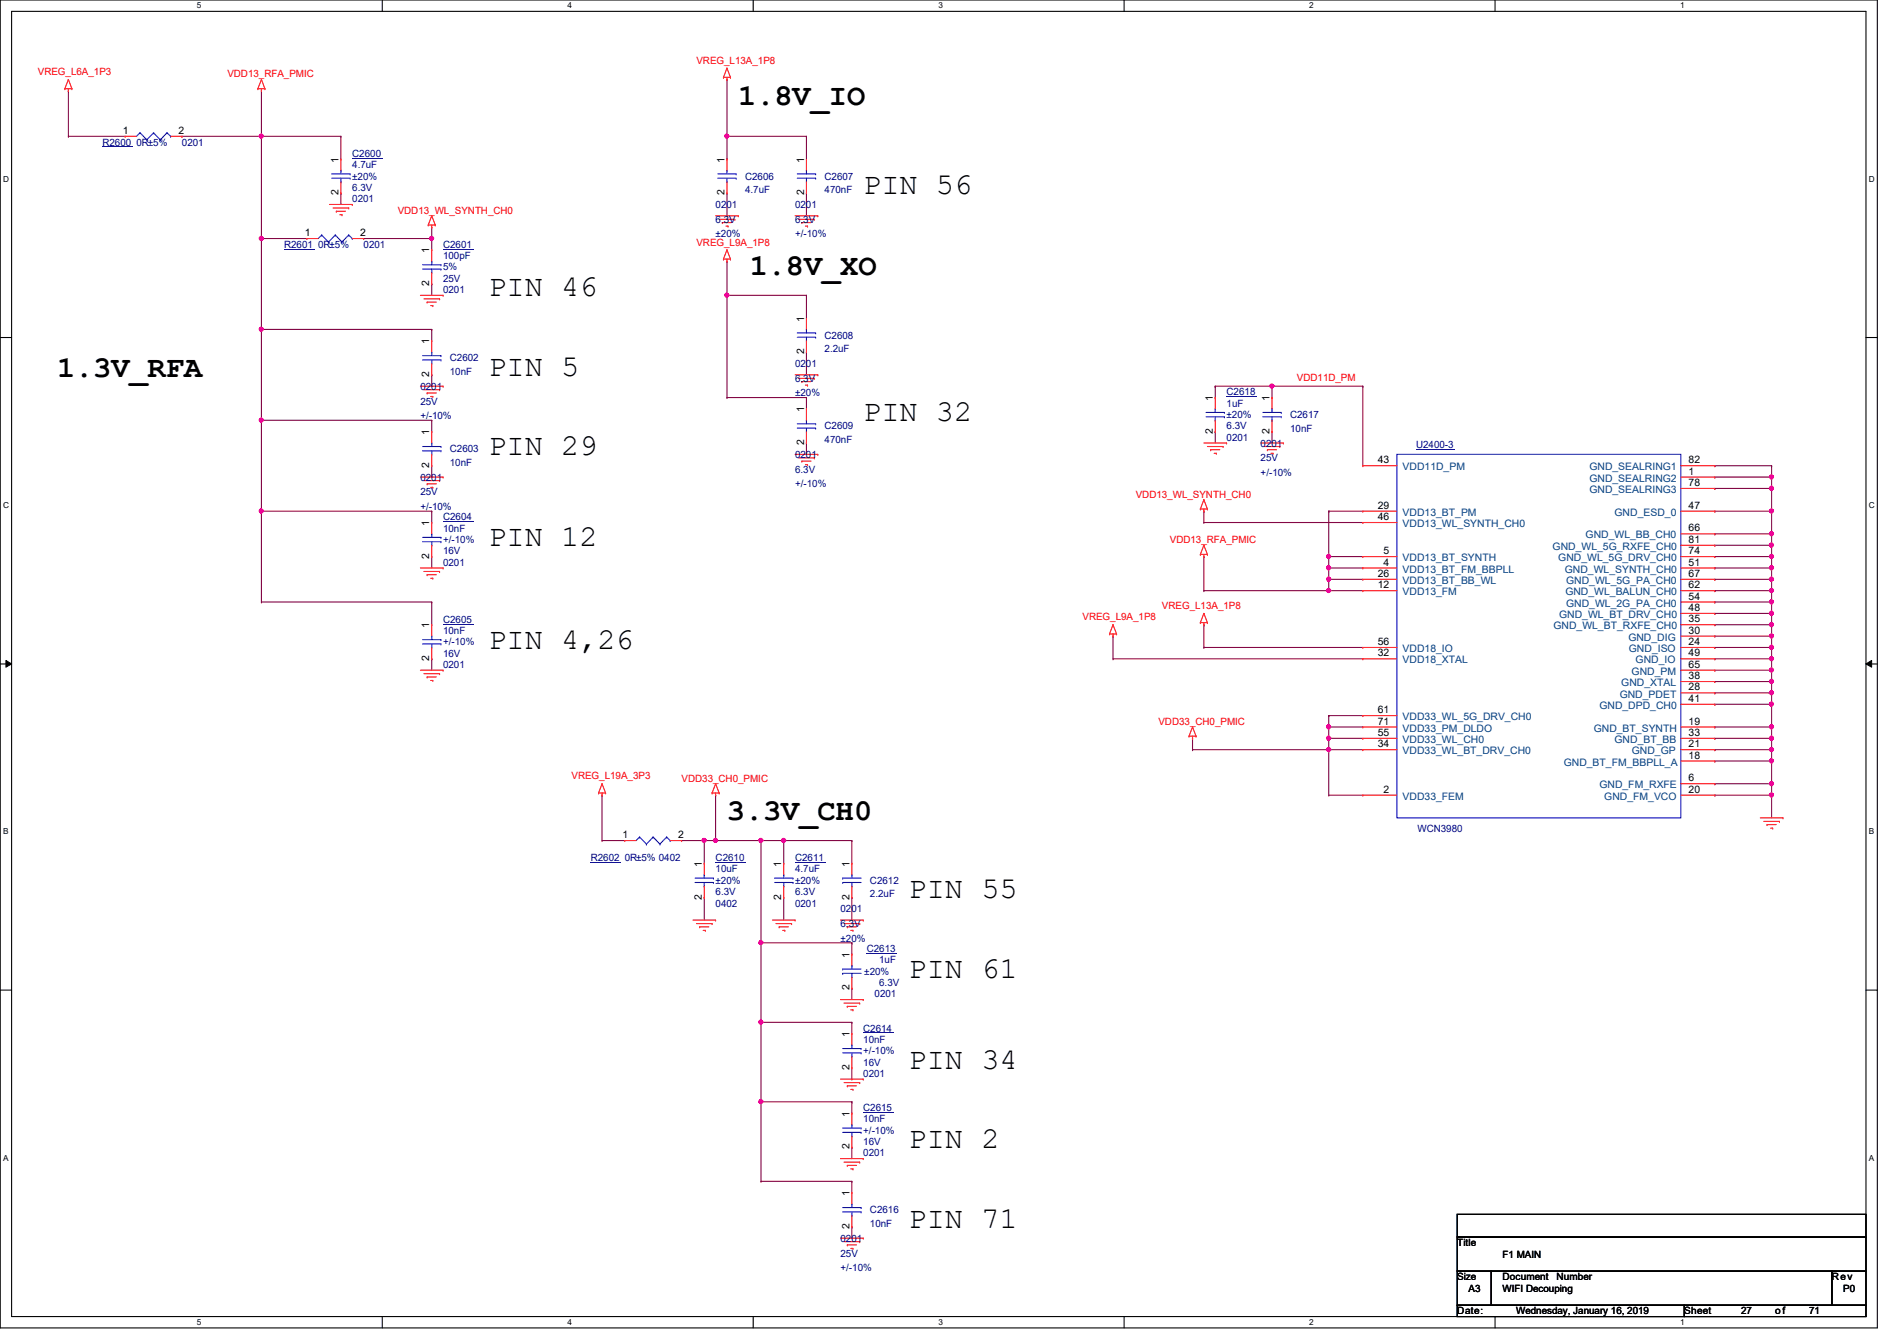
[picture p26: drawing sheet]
<svg xmlns="http://www.w3.org/2000/svg" width="297mm" height="210mm" viewBox="0 0 297 210" stroke-linecap="round" stroke-linejoin="round" font-family="sans-serif">
<defs><g id="words">
<g font-size="4.7">
<text x="115.6" y="16.4">1.8V_IO</text>
<text x="135.2" y="30.4">PIN 56</text>
<text x="76.5" y="46.4">PIN 46</text>
<text x="117.4" y="43.1">1.8V_XO</text>
<text x="8.9" y="59.1">1.3V_RFA</text>
<text x="76.5" y="58.8">PIN 5</text>
<text x="135.2" y="66">PIN 32</text>
<text x="76.5" y="71.3">PIN 29</text>
<text x="76.5" y="85.5">PIN 12</text>
<text x="76.5" y="101.5">PIN 4,26</text>
<text x="113.8" y="128.4">3.3V_CH0</text>
<text x="142.3" y="140.6">PIN 55</text>
<text x="142.3" y="153.1">PIN 61</text>
<text x="142.3" y="167.3">PIN 34</text>
<text x="142.3" y="179.7">PIN 2</text>
<text x="142.3" y="192.2">PIN 71</text>
</g>
<g font-size="1.6" fill="#f00">
<text x="5.9" y="11.8">VREG_L6A_1P3</text>
<text x="109" y="10">VREG_L13A_1P8</text>
<text x="35.6" y="12.1">VDD13_RFA_PMIC</text>
<text x="62.3" y="33.4">VDD13_WL_SYNTH_CH0</text>
<text x="109" y="38.4">VREG_L9A_1P8</text>
<text x="203.1" y="59.7">VDD11D_PM</text>
<text x="177.8" y="77.9">VDD13_WL_SYNTH_CH0</text>
<text x="183.2" y="85">VDD13_RFA_PMIC</text>
<text x="181.9" y="95.3">VREG_L13A_1P8</text>
<text x="169.5" y="97.1">VREG_L9A_1P8</text>
<text x="181.4" y="113.5">VDD33_CH0_PMIC</text>
<text x="89.5" y="122">VREG_L19A_3P3</text>
<text x="106.7" y="122.3">VDD33_CH0_PMIC</text>
</g>
<g font-size="1.6" fill="#000080">
<text x="16" y="22.8">R2600</text>
<text x="21.4" y="22.8">0R±5%</text>
<text x="28.5" y="22.8">0201</text>
<text x="55.2" y="24.6">C2600</text>
<text x="55.2" y="26.3">4.7uF</text>
<text x="55.2" y="29.9">6.3V</text>
<text x="55.2" y="28.1">±20%</text>
<text x="116.7" y="28.1">C2606</text>
<text x="129.1" y="28.1">C2607</text>
<text x="55.2" y="31.7">0201</text>
<text x="112.1" y="32.6">0201</text>
<text x="112.1" y="34.9">6.3V</text>
<text x="116.7" y="30.2">4.7uF</text>
<text x="124.5" y="32.6">0201</text>
<text x="124.5" y="34.9">6.3V</text>
<text x="129.1" y="30.2">470nF</text>
<text x="44.5" y="38.8">R2601</text>
<text x="49.8" y="38.8">0R±5%</text>
<text x="56.9" y="38.8">0201</text>
<text x="69.4" y="38.8">C2601</text>
<text x="69.4" y="40.6">100pF</text>
<text x="112.1" y="37.2">±20%</text>
<text x="124.5" y="37.2">+/-10%</text>
<text x="69.4" y="45.9">0201</text>
<text x="69.4" y="44.1">25V</text>
<text x="69.4" y="42.3">5%</text>
<text x="129.1" y="53">C2608</text>
<text x="70.4" y="56.6">C2602</text>
<text x="70.4" y="58.7">10nF</text>
<text x="124.5" y="57.4">0201</text>
<text x="124.5" y="59.8">6.3V</text>
<text x="129.1" y="55.1">2.2uF</text>
<text x="65.8" y="61">0201</text>
<text x="65.8" y="63.3">25V</text>
<text x="65.8" y="65.6">+/-10%</text>
<text x="124.5" y="62.1">±20%</text>
<text x="192.1" y="61.9">C2618</text>
<text x="192.1" y="63.7">1uF</text>
<text x="192.1" y="65.4">±20%</text>
<text x="202" y="65.4">C2617</text>
<text x="70.4" y="70.8">C2603</text>
<text x="124.5" y="71.7">0201</text>
<text x="129.1" y="67.2">C2609</text>
<text x="129.1" y="69.3">470nF</text>
<text x="192.1" y="69">0201</text>
<text x="192.1" y="67.2">6.3V</text>
<text x="197.4" y="69.9">0201</text>
<text x="202" y="67.6">10nF</text>
<text x="221.7" y="70.1">U2400-3</text>
<text x="65.8" y="75.2">0201</text>
<text x="65.8" y="77.6">25V</text>
<text x="70.4" y="72.9">10nF</text>
<text x="124.5" y="74">6.3V</text>
<text x="124.5" y="76.3">+/-10%</text>
<text x="197.4" y="72.2">25V</text>
<text x="197.4" y="74.5">+/-10%</text>
<text x="65.8" y="79.8">+/-10%</text>
<text x="69.4" y="81.4">C2604</text>
<text x="69.4" y="83.2">10nF</text>
<text x="69.4" y="88.6">0201</text>
<text x="69.4" y="86.8">16V</text>
<text x="69.4" y="85">+/-10%</text>
<text x="69.4" y="97.5">C2605</text>
<text x="69.4" y="99.2">10nF</text>
<text x="69.4" y="101">+/-10%</text>
<text x="69.4" y="104.6">0201</text>
<text x="69.4" y="102.8">16V</text>
<text x="222" y="130.2">WCN3980</text>
<text x="92.5" y="134.8">R2602</text>
<text x="97.8" y="134.8">0R±5% 0402</text>
<text x="112.1" y="134.8">C2610</text>
<text x="112.1" y="136.6">10uF</text>
<text x="124.5" y="134.8">C2611</text>
<text x="124.5" y="136.6">4.7uF</text>
<text x="112.1" y="141.9">0402</text>
<text x="112.1" y="140.1">6.3V</text>
<text x="112.1" y="138.3">±20%</text>
<text x="124.5" y="141.9">0201</text>
<text x="124.5" y="140.1">6.3V</text>
<text x="124.5" y="138.3">±20%</text>
<text x="131.6" y="142.8">0201</text>
<text x="136.2" y="138.3">C2612</text>
<text x="136.2" y="140.5">2.2uF</text>
<text x="131.6" y="145.1">6.3V</text>
<text x="131.6" y="147.4">±20%</text>
<text x="135.7" y="149">C2613</text>
<text x="135.3" y="152.6">±20%</text>
<text x="137.7" y="150.8">1uF</text>
<text x="137.7" y="154.3">6.3V</text>
<text x="135.2" y="161.5">C2614</text>
<text x="136.9" y="156.1">0201</text>
<text x="135.2" y="163.2">10nF</text>
<text x="135.2" y="166.8">16V</text>
<text x="135.2" y="165">+/-10%</text>
<text x="135.2" y="168.6">0201</text>
<text x="135.2" y="173.9">C2615</text>
<text x="135.2" y="175.7">10nF</text>
<text x="135.2" y="179.2">16V</text>
<text x="135.2" y="177.5">+/-10%</text>
<text x="135.2" y="181">0201</text>
<text x="136.2" y="189.9">C2616</text>
<text x="131.6" y="194.4">0201</text>
<text x="131.6" y="196.7">25V</text>
<text x="136.2" y="192">10nF</text>
<text x="131.6" y="199">+/-10%</text>
</g>
<g font-size="1.6">
<text x="19.3" y="21">1</text>
<text x="27.9" y="21">2</text>
<text x="53" y="25.4" transform="rotate(-90 53 25.4)">1</text>
<text x="113.5" y="25.4" transform="rotate(-90 113.5 25.4)">1</text>
<text x="125.9" y="25.4" transform="rotate(-90 125.9 25.4)">1</text>
<text x="53" y="30.6" transform="rotate(-90 53 30.6)">2</text>
<text x="113.5" y="30.6" transform="rotate(-90 113.5 30.6)">2</text>
<text x="125.9" y="30.6" transform="rotate(-90 125.9 30.6)">2</text>
<text x="47.7" y="37">1</text>
<text x="56.4" y="37">2</text>
<text x="67.2" y="39.7" transform="rotate(-90 67.2 39.7)">1</text>
<text x="67.2" y="44.8" transform="rotate(-90 67.2 44.8)">2</text>
<text x="67.2" y="53.9" transform="rotate(-90 67.2 53.9)">1</text>
<text x="125.9" y="50.3" transform="rotate(-90 125.9 50.3)">1</text>
<text x="67.2" y="59" transform="rotate(-90 67.2 59)">2</text>
<text x="125.9" y="55.5" transform="rotate(-90 125.9 55.5)">2</text>
<text x="125.9" y="64.6" transform="rotate(-90 125.9 64.6)">1</text>
<text x="189.9" y="62.8" transform="rotate(-90 189.9 62.8)">1</text>
<text x="198.8" y="62.8" transform="rotate(-90 198.8 62.8)">1</text>
<text x="67.2" y="68.1" transform="rotate(-90 67.2 68.1)">1</text>
<text x="125.9" y="69.7" transform="rotate(-90 125.9 69.7)">2</text>
<text x="189.9" y="67.9" transform="rotate(-90 189.9 67.9)">2</text>
<text x="198.8" y="67.9" transform="rotate(-90 198.8 67.9)">2</text>
<text x="67.2" y="73.2" transform="rotate(-90 67.2 73.2)">2</text>
<text x="215.7" y="72.5">43</text>
<text x="264.4" y="72.5">82</text>
<text x="264.4" y="74.3">1</text>
<text x="264.4" y="76.1">78</text>
<text x="67.2" y="82.3" transform="rotate(-90 67.2 82.3)">1</text>
<text x="215.7" y="79.6">29</text>
<text x="215.7" y="81.4">46</text>
<text x="264.4" y="79.6">47</text>
<text x="264.4" y="83.2">66</text>
<text x="67.2" y="87.5" transform="rotate(-90 67.2 87.5)">2</text>
<text x="216.6" y="86.7">5</text>
<text x="216.6" y="88.5">4</text>
<text x="264.4" y="85">81</text>
<text x="264.4" y="86.7">74</text>
<text x="264.4" y="88.5">51</text>
<text x="215.7" y="90.3">26</text>
<text x="215.7" y="92.1">12</text>
<text x="264.4" y="90.3">67</text>
<text x="264.4" y="92.1">62</text>
<text x="264.4" y="93.9">54</text>
<text x="264.4" y="95.6">48</text>
<text x="67.2" y="98.3" transform="rotate(-90 67.2 98.3)">1</text>
<text x="215.7" y="101">56</text>
<text x="264.4" y="97.4">35</text>
<text x="264.4" y="99.2">30</text>
<text x="264.4" y="101">24</text>
<text x="67.2" y="103.5" transform="rotate(-90 67.2 103.5)">2</text>
<text x="215.7" y="102.7">32</text>
<text x="264.4" y="102.7">49</text>
<text x="264.4" y="104.5">65</text>
<text x="264.4" y="106.3">38</text>
<text x="215.7" y="111.6">61</text>
<text x="215.7" y="113.4">71</text>
<text x="264.4" y="108.1">28</text>
<text x="264.4" y="109.9">41</text>
<text x="264.4" y="113.4">19</text>
<text x="215.7" y="115.2">55</text>
<text x="215.7" y="117">34</text>
<text x="264.4" y="115.2">33</text>
<text x="264.4" y="117">21</text>
<text x="264.4" y="118.7">18</text>
<text x="216.6" y="124.1">2</text>
<text x="264.4" y="122.3">6</text>
<text x="264.4" y="124.1">20</text>
<text x="97.5" y="131.2">1</text>
<text x="106.2" y="131.2">2</text>
<text x="109.9" y="135.7" transform="rotate(-90 109.9 135.7)">1</text>
<text x="122.3" y="135.7" transform="rotate(-90 122.3 135.7)">1</text>
<text x="133" y="135.7" transform="rotate(-90 133 135.7)">1</text>
<text x="109.9" y="140.8" transform="rotate(-90 109.9 140.8)">2</text>
<text x="122.3" y="140.8" transform="rotate(-90 122.3 140.8)">2</text>
<text x="133" y="140.8" transform="rotate(-90 133 140.8)">2</text>
<text x="133" y="149.9" transform="rotate(-90 133 149.9)">1</text>
<text x="133" y="155" transform="rotate(-90 133 155)">2</text>
<text x="133" y="167.5" transform="rotate(-90 133 167.5)">2</text>
<text x="133" y="162.3" transform="rotate(-90 133 162.3)">1</text>
<text x="133" y="179.9" transform="rotate(-90 133 179.9)">2</text>
<text x="133" y="174.8" transform="rotate(-90 133 174.8)">1</text>
<text x="133" y="187.2" transform="rotate(-90 133 187.2)">1</text>
<text x="133" y="192.4" transform="rotate(-90 133 192.4)">2</text>
<text x="228.2" y="195.1">Title</text>
<text x="235.3" y="196.8">F1 MAIN</text>
<text x="228.2" y="200.4">Size</text>
<text x="230" y="202.2">A3</text>
<text x="235.3" y="202.2">WIFI Decouping</text>
<text x="235.3" y="200.4">Document</text>
<text x="243.7" y="200.4">Number</text>
<text x="286.8" y="200.4">Rev</text>
<text x="288.6" y="202.2">P0</text>
<text x="228.2" y="205.7">Date:</text>
<text x="237.4" y="205.7">Wednesday, January 16, 2019</text>
<text x="263.7" y="205.7">Sheet</text>
<text x="272.6" y="205.7">27</text>
<text x="278" y="205.7">o f</text>
<text x="283.3" y="205.7">71</text>
</g>
<g font-size="1.6" fill="#004080">
<text x="219.6" y="73.6">VDD11D_PM</text>
<text x="248.9" y="73.6">GND_SEALRING1</text>
<text x="248.9" y="75.4">GND_SEALRING2</text>
<text x="248.9" y="77.2">GND_SEALRING3</text>
<text x="219.6" y="80.7">VDD13_BT_PM</text>
<text x="219.6" y="82.5">VDD13_WL_SYNTH_CH0</text>
<text x="252.8" y="80.7">GND_ESD_0</text>
<text x="219.6" y="87.8">VDD13_BT_SYNTH</text>
<text x="219.6" y="89.6">VDD13_BT_FM_BBPLL</text>
<text x="243.1" y="86.1">GND_WL_5G_RXFE_CH0</text>
<text x="244" y="87.8">GND_WL_5G_DRV_CH0</text>
<text x="245" y="89.6">GND_WL_SYNTH_CH0</text>
<text x="248.3" y="84.3">GND_WL_BB_CH0</text>
<text x="219.6" y="91.4">VDD13_BT_BB_WL</text>
<text x="219.6" y="93.2">VDD13_FM</text>
<text x="245.1" y="93.2">GND_WL_BALUN_CH0</text>
<text x="245.2" y="91.4">GND_WL_5G_PA_CH0</text>
<text x="245.2" y="95">GND_WL_2G_PA_CH0</text>
<text x="243.2" y="98.5">GND_WL_BT_RXFE_CH0</text>
<text x="244.1" y="96.7">GND_WL_BT_DRV_CH0</text>
<text x="255" y="100.3">GND_DIG</text>
<text x="219.6" y="102.1">VDD18_IO</text>
<text x="219.6" y="103.8">VDD18_XTAL</text>
<text x="253.9" y="107.4">GND_XTAL</text>
<text x="255.1" y="102.1">GND_ISO</text>
<text x="255.5" y="105.6">GND_PM</text>
<text x="256.1" y="103.8">GND_IO</text>
<text x="219.6" y="112.7">VDD33_WL_5G_DRV_CH0</text>
<text x="250.4" y="111">GND_DPD_CH0</text>
<text x="253.6" y="109.2">GND_PDET</text>
<text x="219.6" y="114.5">VDD33_PM_DLDO</text>
<text x="219.6" y="116.3">VDD33_WL_CH0</text>
<text x="219.6" y="118.1">VDD33_WL_BT_DRV_CH0</text>
<text x="244.9" y="119.8">GND_BT_FM_BBPLL_A</text>
<text x="249.6" y="114.5">GND_BT_SYNTH</text>
<text x="252.8" y="116.3">GND_BT_BB</text>
<text x="255.5" y="118.1">GND_GP</text>
<text x="219.6" y="125.2">VDD33_FEM</text>
<text x="250.4" y="123.4">GND_FM_RXFE</text>
<text x="251.2" y="125.2">GND_FM_VCO</text>
</g>
<g font-size="1.3">
<text x="30.8" y="1.3">5</text>
<text x="88.9" y="1.3">4</text>
<text x="146.9" y="1.3">3</text>
<text x="205" y="1.3">2</text>
<text x="263.1" y="1.3">1</text>
<text x=".5" y="28.4">D</text>
<text x="292.6" y="28.4">D</text>
<text x=".5" y="79.5">C</text>
<text x="292.6" y="79.5">C</text>
<text x=".5" y="130.6">B</text>
<text x="292.6" y="130.6">B</text>
<text x=".5" y="181.7">A</text>
<text x="292.6" y="181.7">A</text>
<text x="30.8" y="207.4">5</text>
<text x="88.9" y="207.4">4</text>
<text x="146.9" y="207.4">3</text>
<text x="205" y="207.4">2</text>
<text x="263.1" y="207.4">1</text>
</g>
</g></defs>
<path d="M0 0h294v207.9h-294zM1.8 1.8h290.4v204.3h-290.4z" fill="none" stroke="#000" stroke-width=".17"/>
<g fill="#fff">
<path d="M30.8 .2h.7v1.4h-.7z"/>
<path d="M30.8 206.2h.7v1.4h-.7z"/>
</g>
<path d="M59.9 0v1.8M59.9 206.1v1.8" fill="none" stroke="#000" stroke-width=".17"/>
<g fill="#fff">
<path d="M88.9 .2h.6v1.4h-.6z"/>
<path d="M88.9 206.2h.6v1.4h-.6z"/>
</g>
<path d="M117.9 0v1.8M117.9 206.1v1.8" fill="none" stroke="#000" stroke-width=".17"/>
<g fill="#fff">
<path d="M146.9 .2h.7v1.4h-.7z"/>
<path d="M146.9 206.2h.7v1.4h-.7z"/>
</g>
<path d="M176 0v1.8M176 206.1v1.8" fill="none" stroke="#000" stroke-width=".17"/>
<g fill="#fff">
<path d="M205 .2h.7v1.4h-.7z"/>
<path d="M205 206.2h.7v1.4h-.7z"/>
</g>
<path d="M234.1 0v1.8M234.1 206.1v1.8" fill="none" stroke="#000" stroke-width=".17"/>
<g fill="#fff">
<path d="M263.1 .2h.7v1.4h-.7z"/>
<path d="M263.1 206.2h.7v1.4h-.7z"/>
<path d="M.5 27.3h.9v1.4h-.9z"/>
<path d="M292.6 27.3h.9v1.4h-.9z"/>
<path d="M.5 78.4h.9v1.4h-.9z"/>
<path d="M292.6 78.4h.9v1.4h-.9z"/>
</g>
<path d="M0 52.8h1.8M292.2 52.8h1.8" fill="none" stroke="#000" stroke-width=".17"/>
<g fill="#fff">
<path d="M.5 129.5h.8v1.4h-.8z"/>
<path d="M292.6 129.5h.9v1.4h-.9z"/>
</g>
<path d="M0 103.9h1.8M292.2 103.9h1.8" fill="none" stroke="#000" stroke-width=".17"/>
<path d="M.9 103.4l.9 .5-.9 .5zM292.2 103.9l.9-.5v1z" fill="#000"/>
<path d="M.9 103.4l.9 .5-.9 .5zM292.2 103.9l.9-.5v1z" fill="none" stroke="#000" stroke-width=".16"/>
<g fill="#fff">
<path d="M.5 180.5h.8v1.4h-.8z"/>
<path d="M292.6 180.5h.9v1.4h-.9z"/>
</g>
<path d="M0 155h1.8M292.2 155h1.8" fill="none" stroke="#000" stroke-width=".17"/>
<g fill="none" stroke="#800040" stroke-width=".17">
<path d="M40.9 37.3h.1M40.9 37.3h7.1M67.6 37.3h.1M67.6 37.3v1.8M40.9 51.6h.1M40.9 51.6h26.7M40.9 51.6v14.2M67.6 44.4h.1M67.6 58.7h.1M67.6 51.6h.1M67.6 44.4v1.8M67.6 51.6v1.7"/>
<path d="M67.6 58.7v1.8M40.9 65.8h.1M40.9 65.8h26.7"/>
</g>
<circle cx="40.9" cy="65.8" r=".32" fill="#f0f"/>
<circle cx="40.9" cy="65.8" r=".32" fill="none" stroke="#f0f" stroke-width=".17"/>
<circle cx="40.9" cy="51.5" r=".32" fill="#f0f"/>
<circle cx="40.9" cy="51.5" r=".32" fill="none" stroke="#f0f" stroke-width=".17"/>
<path d="M56.9 37.3h.1M56.9 37.3h10.7" fill="none" stroke="#800040" stroke-width=".17"/>
<circle cx="67.6" cy="37.3" r=".32" fill="#f0f"/>
<circle cx="67.6" cy="37.3" r=".32" fill="none" stroke="#f0f" stroke-width=".17"/>
<g fill="none" stroke="#800040" stroke-width=".17">
<path d="M53.4 30.2h.1M53.4 30.2v1.8M40.9 65.8h.1M40.9 65.8v14.2M67.6 72.9h.1M67.6 65.8h.1M67.6 65.8v1.8M67.6 72.9v1.8M40.9 80h.1M40.9 80h26.7M67.6 87.1h.1M67.6 80h.1"/>
<path d="M67.6 80v1.8M67.6 87.1v1.8"/>
</g>
<circle cx="40.9" cy="80" r=".32" fill="#f0f"/>
<circle cx="40.9" cy="80" r=".32" fill="none" stroke="#f0f" stroke-width=".17"/>
<g fill="none" stroke="#800040" stroke-width=".17">
<path d="M40.9 14.2v7.1M40.9 21.3h.1M67.6 35.6h.1M67.6 35.6v1.7M190.3 67.6h.1M190.3 60.5h.1M190.3 60.5v1.7M190.3 67.6v1.7M190.3 60.5h23.1M199.2 60.5h.1M199.2 60.5v1.7M40.9 80h.1"/>
<path d="M40.9 94.2h.1M40.9 80v14.2M40.9 94.2h26.7M67.6 94.2h.1M67.6 94.2v3.6M67.6 103.1h.1M67.6 103.1v1.8"/>
</g>
<circle cx="199.2" cy="60.4" r=".32" fill="#f0f"/>
<circle cx="199.2" cy="60.4" r=".32" fill="none" stroke="#f0f" stroke-width=".17"/>
<g fill="none" stroke="#800040" stroke-width=".17">
<path d="M10.7 14.2h.1M10.7 14.2v7.1M113.8 12.4h.1M113.8 12.4v8.9M10.7 21.3h.1M10.7 21.3h8.9M28.5 21.3h.1M28.5 21.3h24.9M40.9 21.3h.1M53.4 21.3h.1M53.4 21.3v3.6M199.2 67.6h.1"/>
<path d="M199.2 67.6v1.7M213.4 60.5h.1M213.4 60.5v12.4"/>
</g>
<circle cx="113.8" cy="21.3" r=".32" fill="#f0f"/>
<circle cx="113.8" cy="21.3" r=".32" fill="none" stroke="#f0f" stroke-width=".17"/>
<g fill="none" stroke="#800040" stroke-width=".17">
<path d="M113.8 21.3h.1M113.8 24.9h.1M113.8 33.8h.1M113.8 21.3h12.5M113.8 21.3v3.6M113.8 30.2v3.6M126.3 21.3h.1M126.3 30.2h.1M126.3 21.3v3.6M126.3 30.2v3.6M188.5 81.8h.1M188.5 80h.1"/>
<path d="M188.5 87.1h.1M188.5 81.8h24.9M188.5 80v1.8M188.5 87.1v5.4M208.1 80h.1M208.1 80h5.3M208.1 80v7.1"/>
</g>
<circle cx="208" cy="87.1" r=".32" fill="#f0f"/>
<circle cx="208" cy="87.1" r=".32" fill="none" stroke="#f0f" stroke-width=".17"/>
<path d="M208.1 92.5h.1M208.1 87.1h.1M208.1 88.9h.1M208.1 92.5h5.3M208.1 87.1h5.3M208.1 87.1v3.6M208.1 88.9h5.3" fill="none" stroke="#800040" stroke-width=".17"/>
<circle cx="208" cy="90.7" r=".32" fill="#f0f"/>
<circle cx="208" cy="90.7" r=".32" fill="none" stroke="#f0f" stroke-width=".17"/>
<circle cx="208" cy="88.9" r=".32" fill="#f0f"/>
<circle cx="208" cy="88.9" r=".32" fill="none" stroke="#f0f" stroke-width=".17"/>
<path d="M188.5 92.5h.1M208.1 90.7h.1M208.1 90.7h5.3M208.1 90.7v1.8h-19.6" fill="none" stroke="#800040" stroke-width=".17"/>
<circle cx="208" cy="92.4" r=".32" fill="#f0f"/>
<circle cx="208" cy="92.4" r=".32" fill="none" stroke="#f0f" stroke-width=".17"/>
<g fill="none" stroke="#800040" stroke-width=".17">
<path d="M113.8 46.2h.1M113.8 46.2h12.5M113.8 46.2v16M126.3 55.1h.1M126.3 46.2h.1M126.3 46.2v3.6M126.3 55.1v3.6M126.3 69.3h.1M126.3 69.3v1.8M188.5 97.8h.1M188.5 97.8v3.5M188.5 101.3h.1"/>
<path d="M188.5 101.3h24.9"/>
</g>
<circle cx="113.8" cy="46.2" r=".32" fill="#f0f"/>
<circle cx="113.8" cy="46.2" r=".32" fill="none" stroke="#f0f" stroke-width=".17"/>
<g fill="none" stroke="#800040" stroke-width=".17">
<path d="M113.8 40.9h.1M113.8 40.9v5.3M113.8 62.2h.1M113.8 62.2h12.5M126.3 62.2h.1M126.3 62.2v1.8M174.3 99.6h.1M174.3 99.6v3.5M174.3 103.1h.1M174.3 103.1h39.1M208.1 112h.1M208.1 117.3h.1"/>
<path d="M208.1 112h5.3M208.1 112v1.8M208.1 117.3v7.2M208.1 117.3h5.3M208.1 124.5h.1M208.1 124.5h5.3"/>
</g>
<circle cx="208" cy="117.3" r=".32" fill="#f0f"/>
<circle cx="208" cy="117.3" r=".32" fill="none" stroke="#f0f" stroke-width=".17"/>
<path d="M208.1 115.6h.1M208.1 115.6h5.3M208.1 115.6v1.7" fill="none" stroke="#800040" stroke-width=".17"/>
<circle cx="208" cy="115.5" r=".32" fill="#f0f"/>
<circle cx="208" cy="115.5" r=".32" fill="none" stroke="#f0f" stroke-width=".17"/>
<path d="M208.1 113.8h.1M208.1 113.8h5.3" fill="none" stroke="#800040" stroke-width=".17"/>
<circle cx="208" cy="113.8" r=".32" fill="#f0f"/>
<circle cx="208" cy="113.8" r=".32" fill="none" stroke="#f0f" stroke-width=".17"/>
<path d="M268.5 72.9h.1M268.5 74.7h.1M268.5 72.9h8.9M277.4 72.9h.1M277.4 72.9v1.8h-8.9M186.7 115.6h.1M186.7 117.3h.1M186.7 115.6v1.7M186.7 117.3h21.4M208.1 113.8h.1M208.1 113.8v1.8" fill="none" stroke="#800040" stroke-width=".17"/>
<circle cx="277.4" cy="74.6" r=".32" fill="#f0f"/>
<circle cx="277.4" cy="74.6" r=".32" fill="none" stroke="#f0f" stroke-width=".17"/>
<path d="M268.5 76.5h.1M268.5 76.5h8.9M277.4 74.7h.1M277.4 76.5h.1M277.4 74.7v5.3" fill="none" stroke="#800040" stroke-width=".17"/>
<circle cx="277.4" cy="80" r=".32" fill="#f0f"/>
<circle cx="277.4" cy="80" r=".32" fill="none" stroke="#f0f" stroke-width=".17"/>
<circle cx="277.4" cy="76.4" r=".32" fill="#f0f"/>
<circle cx="277.4" cy="76.4" r=".32" fill="none" stroke="#f0f" stroke-width=".17"/>
<path d="M268.5 80h.1M268.5 83.6h.1M268.5 80h8.9M277.4 80h.1M277.4 80v3.6h-8.9" fill="none" stroke="#800040" stroke-width=".17"/>
<circle cx="277.4" cy="83.5" r=".32" fill="#f0f"/>
<circle cx="277.4" cy="83.5" r=".32" fill="none" stroke="#f0f" stroke-width=".17"/>
<g fill="none" stroke="#800040" stroke-width=".17">
<path d="M277.4 83.6h.1M277.4 83.6v1.7M94.3 124.5h.1M94.3 131.6h.1M94.3 124.5v7.1M94.3 131.6h3.5M106.7 131.6h.1M106.7 131.6h3.6M112.1 124.5h.1M112.1 131.6h.1M112.1 131.6h7.1M112.1 124.5v7.1"/>
<path d="M122.7 131.6h.1M122.7 131.6h10.7M122.7 131.6v3.5M133.4 140.5h.1M133.4 140.5v3.5"/>
</g>
<circle cx="122.7" cy="131.5" r=".32" fill="#f0f"/>
<circle cx="122.7" cy="131.5" r=".32" fill="none" stroke="#f0f" stroke-width=".17"/>
<path d="M119.2 131.6h.1M119.2 131.6v16M133.4 131.6h.1M133.4 131.6v3.5M119.2 147.6h.1M119.2 147.6h14.2M122.7 140.5h.1M122.7 140.5v3.5M133.4 154.7h.1M133.4 147.6h.1M133.4 147.6v1.8M133.4 154.7v1.8" fill="none" stroke="#800040" stroke-width=".17"/>
<circle cx="119.1" cy="131.5" r=".32" fill="#f0f"/>
<circle cx="119.1" cy="131.5" r=".32" fill="none" stroke="#f0f" stroke-width=".17"/>
<path d="M268.5 85.3h.1M268.5 85.3h8.9M119.2 131.6h.1M119.2 131.6h3.5" fill="none" stroke="#800040" stroke-width=".17"/>
<circle cx="277.4" cy="85.3" r=".32" fill="#f0f"/>
<circle cx="277.4" cy="85.3" r=".32" fill="none" stroke="#f0f" stroke-width=".17"/>
<path d="M268.5 87.1h.1M277.4 85.3h.1M277.4 85.3v1.8h-8.9" fill="none" stroke="#800040" stroke-width=".17"/>
<circle cx="277.4" cy="87.1" r=".32" fill="#f0f"/>
<circle cx="277.4" cy="87.1" r=".32" fill="none" stroke="#f0f" stroke-width=".17"/>
<path d="M268.5 88.9h.1M277.4 87.1h.1M277.4 87.1v1.8h-8.9M119.2 160h.1M119.2 160h14.2M133.4 160h.1M133.4 160v1.8" fill="none" stroke="#800040" stroke-width=".17"/>
<circle cx="277.4" cy="88.9" r=".32" fill="#f0f"/>
<circle cx="277.4" cy="88.9" r=".32" fill="none" stroke="#f0f" stroke-width=".17"/>
<path d="M277.4 88.9h.1M277.4 88.9v1.8M119.2 147.6h.1M119.2 147.6v12.4M119.2 184.9h.1M119.2 184.9h14.2M133.4 192h.1M133.4 184.9h.1M133.4 184.9v1.8M133.4 192v1.8" fill="none" stroke="#800040" stroke-width=".17"/>
<circle cx="119.1" cy="160" r=".32" fill="#f0f"/>
<circle cx="119.1" cy="160" r=".32" fill="none" stroke="#f0f" stroke-width=".17"/>
<circle cx="119.1" cy="147.5" r=".32" fill="#f0f"/>
<circle cx="119.1" cy="147.5" r=".32" fill="none" stroke="#f0f" stroke-width=".17"/>
<path d="M268.5 90.7h.1M268.5 90.7h8.9M119.2 160h.1M119.2 160v12.5" fill="none" stroke="#800040" stroke-width=".17"/>
<circle cx="277.4" cy="90.7" r=".32" fill="#f0f"/>
<circle cx="277.4" cy="90.7" r=".32" fill="none" stroke="#f0f" stroke-width=".17"/>
<path d="M268.5 92.5h.1M277.4 90.7h.1M277.4 90.7v1.8h-8.9" fill="none" stroke="#800040" stroke-width=".17"/>
<circle cx="277.4" cy="92.4" r=".32" fill="#f0f"/>
<circle cx="277.4" cy="92.4" r=".32" fill="none" stroke="#f0f" stroke-width=".17"/>
<path d="M277.4 92.5h.1M277.4 92.5v1.7" fill="none" stroke="#800040" stroke-width=".17"/>
<circle cx="277.4" cy="94.2" r=".32" fill="#f0f"/>
<circle cx="277.4" cy="94.2" r=".32" fill="none" stroke="#f0f" stroke-width=".17"/>
<path d="M268.5 94.2h.1M268.5 96h.1M268.5 94.2h8.9M277.4 94.2h.1M277.4 94.2v1.8h-8.9" fill="none" stroke="#800040" stroke-width=".17"/>
<circle cx="277.4" cy="96" r=".32" fill="#f0f"/>
<circle cx="277.4" cy="96" r=".32" fill="none" stroke="#f0f" stroke-width=".17"/>
<path d="M268.5 97.8h.1M277.4 96h.1M277.4 96v1.8h-8.9" fill="none" stroke="#800040" stroke-width=".17"/>
<circle cx="277.4" cy="97.8" r=".32" fill="#f0f"/>
<circle cx="277.4" cy="97.8" r=".32" fill="none" stroke="#f0f" stroke-width=".17"/>
<path d="M268.5 99.6h.1M277.4 97.8h.1M277.4 97.8v1.8h-8.9" fill="none" stroke="#800040" stroke-width=".17"/>
<circle cx="277.4" cy="99.5" r=".32" fill="#f0f"/>
<circle cx="277.4" cy="99.5" r=".32" fill="none" stroke="#f0f" stroke-width=".17"/>
<path d="M277.4 99.6h.1M277.4 99.6v1.7h-8.9M268.5 101.3h.1" fill="none" stroke="#800040" stroke-width=".17"/>
<circle cx="277.4" cy="101.3" r=".32" fill="#f0f"/>
<circle cx="277.4" cy="101.3" r=".32" fill="none" stroke="#f0f" stroke-width=".17"/>
<path d="M268.5 103.1h.1M277.4 101.3h.1M277.4 101.3v1.8h-8.9" fill="none" stroke="#800040" stroke-width=".17"/>
<circle cx="277.4" cy="103.1" r=".32" fill="#f0f"/>
<circle cx="277.4" cy="103.1" r=".32" fill="none" stroke="#f0f" stroke-width=".17"/>
<path d="M268.5 104.9h.1M268.5 104.9h8.9M277.4 103.1h.1M277.4 104.9h.1M277.4 103.1v3.6" fill="none" stroke="#800040" stroke-width=".17"/>
<circle cx="277.4" cy="106.7" r=".32" fill="#f0f"/>
<circle cx="277.4" cy="106.7" r=".32" fill="none" stroke="#f0f" stroke-width=".17"/>
<circle cx="277.4" cy="104.9" r=".32" fill="#f0f"/>
<circle cx="277.4" cy="104.9" r=".32" fill="none" stroke="#f0f" stroke-width=".17"/>
<path d="M268.5 106.7h.1M268.5 108.5h.1M268.5 106.7h8.9M277.4 106.7h.1M277.4 106.7v1.8h-8.9" fill="none" stroke="#800040" stroke-width=".17"/>
<circle cx="277.4" cy="108.4" r=".32" fill="#f0f"/>
<circle cx="277.4" cy="108.4" r=".32" fill="none" stroke="#f0f" stroke-width=".17"/>
<path d="M268.5 110.2h.1M277.4 108.5h.1M277.4 108.5v1.7h-8.9" fill="none" stroke="#800040" stroke-width=".17"/>
<circle cx="277.4" cy="110.2" r=".32" fill="#f0f"/>
<circle cx="277.4" cy="110.2" r=".32" fill="none" stroke="#f0f" stroke-width=".17"/>
<path d="M268.5 113.8h.1M277.4 110.2h.1M277.4 110.2v3.6h-8.9" fill="none" stroke="#800040" stroke-width=".17"/>
<circle cx="277.4" cy="113.8" r=".32" fill="#f0f"/>
<circle cx="277.4" cy="113.8" r=".32" fill="none" stroke="#f0f" stroke-width=".17"/>
<path d="M268.5 115.6h.1M277.4 113.8h.1M277.4 113.8v1.8h-8.9" fill="none" stroke="#800040" stroke-width=".17"/>
<circle cx="277.4" cy="115.5" r=".32" fill="#f0f"/>
<circle cx="277.4" cy="115.5" r=".32" fill="none" stroke="#f0f" stroke-width=".17"/>
<path d="M268.5 117.3h.1M277.4 115.6h.1M277.4 115.6v1.7h-8.9" fill="none" stroke="#800040" stroke-width=".17"/>
<circle cx="277.4" cy="117.3" r=".32" fill="#f0f"/>
<circle cx="277.4" cy="117.3" r=".32" fill="none" stroke="#f0f" stroke-width=".17"/>
<path d="M268.5 119.1h.1M277.4 117.3h.1M277.4 117.3v1.8h-8.9" fill="none" stroke="#800040" stroke-width=".17"/>
<circle cx="277.4" cy="119.1" r=".32" fill="#f0f"/>
<circle cx="277.4" cy="119.1" r=".32" fill="none" stroke="#f0f" stroke-width=".17"/>
<path d="M277.4 119.1h.1M277.4 119.1v3.6h-8.9M268.5 122.7h.1" fill="none" stroke="#800040" stroke-width=".17"/>
<circle cx="277.4" cy="122.7" r=".32" fill="#f0f"/>
<circle cx="277.4" cy="122.7" r=".32" fill="none" stroke="#f0f" stroke-width=".17"/>
<path d="M268.5 124.5h.1M277.4 122.7h.1M277.4 122.7v1.8h-8.9" fill="none" stroke="#800040" stroke-width=".17"/>
<circle cx="277.4" cy="124.4" r=".32" fill="#f0f"/>
<circle cx="277.4" cy="124.4" r=".32" fill="none" stroke="#f0f" stroke-width=".17"/>
<path d="M40.9 37.3h.1M40.9 21.3v30.3M277.4 124.5h.1M277.4 124.5v3.5" fill="none" stroke="#800040" stroke-width=".17"/>
<circle cx="40.9" cy="21.3" r=".32" fill="#f0f"/>
<circle cx="40.9" cy="21.3" r=".32" fill="none" stroke="#f0f" stroke-width=".17"/>
<circle cx="40.9" cy="37.3" r=".32" fill="#f0f"/>
<circle cx="40.9" cy="37.3" r=".32" fill="none" stroke="#f0f" stroke-width=".17"/>
<path d="M110.3 131.6h.1M110.3 131.6v3.5M110.3 131.6h1.8" fill="none" stroke="#800040" stroke-width=".17"/>
<circle cx="112" cy="131.5" r=".32" fill="#f0f"/>
<circle cx="112" cy="131.5" r=".32" fill="none" stroke="#f0f" stroke-width=".17"/>
<circle cx="110.3" cy="131.5" r=".32" fill="#f0f"/>
<circle cx="110.3" cy="131.5" r=".32" fill="none" stroke="#f0f" stroke-width=".17"/>
<path d="M110.3 140.5h.1M110.3 140.5v3.5M119.2 172.5h.1M119.2 172.5h14.2M119.2 172.5v12.4M133.4 179.6h.1M133.4 172.5h.1M133.4 172.5v1.7M133.4 179.6v1.8" fill="none" stroke="#800040" stroke-width=".17"/>
<circle cx="119.1" cy="172.4" r=".32" fill="#f0f"/>
<circle cx="119.1" cy="172.4" r=".32" fill="none" stroke="#f0f" stroke-width=".17"/>
<path d="M133.4 168.9h.1M133.4 167.1v1.8" fill="none" stroke="#800040" stroke-width=".17"/>
<g fill="none" stroke="#f00" stroke-width=".17">
<path d="M10.2 13.9h.1M10.2 13.9h1.1M10.7 14.2h.1M10.7 12.4h.1M10.7 13.9v.3M10.7 12.4l.6 1.5M10.7 12.4l-.5 1.5M11.3 13.9h.1M40.4 13.9h.1M40.4 13.9h1.1M40.9 14.2h.1M40.9 12.4h.1"/>
<path d="M40.9 13.9v.3M40.9 12.4l-.5 1.5M40.9 12.4l.6 1.5M41.5 13.9h.1M113.3 12.1h.1M113.3 12.1h1.1M113.8 12.4h.1M113.8 10.7h.1M113.8 12.1v.3M113.8 10.7l.6 1.4M113.8 10.7l-.5 1.4M114.4 12.1h.1"/>
<path d="M19.6 21.3h.1M19.6 21.3h1.8M26.7 21.3h1.8M28.5 21.3h.1M48 37.3h.1M48 37.3h1.8M51.6 32h3.6M52.2 32.6h2.4M52.7 33.1h.1M52.7 33.1h1.4M53.2 33.6h.3M53.4 24.9h.1"/>
<path d="M53.4 30.2h.1M53.4 24.9v1.8M53.4 28.4v1.8M53.5 33.6h.1M54.6 32.6h.1M55.2 32h.1M55.2 37.3h1.7M56.9 37.3h.1M67.1 35.2h.1M67.1 35.2h1.1M67.6 35.6h.1M67.6 33.8h.1"/>
<path d="M67.6 39.1h.1M67.6 35.2v.4M67.6 39.1v1.8M67.6 33.8l-.5 1.4M67.6 33.8l.6 1.4M68.2 35.2h.1M112.1 33.8h3.5M112.6 34.3h2.5M113.1 34.8h.1M113.1 34.8h1.5M113.7 35.4h.3M113.8 39.1h.1"/>
<path d="M113.8 24.9h.1M113.8 30.2h.1M113.8 24.9v1.8M113.8 28.4v1.8M113.8 39.1l.6 1.5M113.8 39.1l-.5 1.5M114 35.4h.1M115.1 34.3h.1M115.6 33.8h.1M124.5 33.8h3.6M125 34.3h2.5M125.6 34.8h.1"/>
<path d="M125.6 34.8h1.4M126.1 35.4h.3M126.3 24.9h.1M126.3 30.2h.1M126.3 24.9v1.8M126.3 28.4v1.8M126.4 35.4h.1M127.5 34.3h.1M128.1 33.8h.1M65.8 46.2h3.6M66.4 46.8h2.4M66.9 47.3h.1"/>
<path d="M66.9 47.3h1.4M67.4 47.8h.4M67.6 53.3h.1M67.6 58.7h.1M67.6 44.4h.1M67.6 42.7v1.7M67.6 53.3v1.8M67.6 56.9v1.8M67.8 47.8h.1M68.8 46.8h.1M69.4 46.2h.1M113.3 40.6h.1"/>
<path d="M113.3 40.6h1.1M113.8 40.9h.1M113.8 40.6v.3M114.4 40.6h.1M124.5 58.7h3.6M125 59.2h2.5M125.6 59.7h.1M125.6 59.7h1.4M126.3 49.8h.1M126.3 55.1h.1M126.3 49.8v1.8M126.3 53.3v1.8"/>
<path d="M127.5 59.2h.1M128.1 58.7h.1M65.8 60.5h3.6M65.8 74.7h3.6M66.4 61h2.4M66.4 75.2h2.4M66.9 61.5h.1M66.9 75.7h.1M66.9 61.5h1.4M66.9 75.7h1.4M67.4 62.1h.4M67.4 76.3h.4"/>
<path d="M67.6 67.6h.1M67.6 72.9h.1M67.6 67.6v1.7M67.6 71.1v1.8M67.8 62.1h.1M67.8 76.3h.1M68.8 61h.1M68.8 75.2h.1M69.4 60.5h.1M69.4 74.7h.1M124.5 71.1h3.6M125 71.7h2.5"/>
<path d="M125.6 72.2h.1M125.6 72.2h1.4M126.1 60.3h.3M126.1 72.7h.3M126.3 64h.1M126.3 69.3h.1M126.3 64v1.8M126.3 67.6v1.7M126.4 60.3h.1M126.4 72.7h.1M127.5 71.7h.1M128.1 71.1h.1"/>
<path d="M188 79.7h.1M188 79.7h1.1M188.5 78.2h.1M188.5 69.3h3.6M188.5 79.7v.3M188.5 78.2l-.5 1.5M188.5 78.2l.6 1.5M189.1 79.7h.1M189.1 69.9h2.4M189.6 70.4h.1M189.6 70.4h1.4M190.1 71h.4"/>
<path d="M190.3 62.2h.1M190.3 67.6h.1M190.3 62.2v1.8M190.3 65.8v1.8M190.5 71h.1M191.5 69.9h.1M192.1 69.3h.1M197.4 69.3h3.6M197.9 69.9h2.5M198.5 70.4h.1M198.5 70.4h1.4M199 71h.3"/>
<path d="M199.2 62.2h.1M199.2 67.6h.1M199.2 62.2v1.8M199.2 65.8v1.8M199.3 71h.1M200.4 69.9h.1M201 69.3h.1M213.4 72.9h.1M213.4 72.9h5.3M263.2 74.7h5.3M263.2 72.9h5.3M263.2 76.5h5.3"/>
<path d="M268.5 72.9h.1M268.5 74.7h.1M268.5 76.5h.1M65.8 88.9h3.6M66.4 89.5h2.4M66.9 90h.1M66.9 90h1.4M67.4 90.5h.4M67.6 81.8h.1M67.6 87.1h.1M67.6 97.8h.1M67.6 81.8v1.8"/>
<path d="M67.6 85.3v1.8M67.6 97.8v1.8M67.8 90.5h.1M68.8 89.5h.1M69.4 88.9h.1M173.7 99.2h.1M173.7 99.2h1.1M174.3 99.6h.1M174.3 97.8h.1M174.3 99.2v.4M174.3 97.8l.5 1.4M174.3 97.8l-.6 1.4"/>
<path d="M174.8 99.2h.1M188 86.8h.1M188 97.5h.1M188 86.8h1.1M188 97.5h1.1M188.5 80h.1M188.5 87.1h.1M188.5 85.3h.1M188.5 97.8h.1M188.5 96h.1M188.5 86.8v.3M188.5 97.5v.3"/>
<path d="M188.5 85.3l-.5 1.5M188.5 85.3l.6 1.5M188.5 96l.6 1.5M188.5 96l-.5 1.5M189.1 86.8h.1M189.1 97.5h.1M213.4 80h.1M213.4 81.8h.1M213.4 87.1h.1M213.4 88.9h.1M213.4 90.7h.1M213.4 92.5h.1"/>
<path d="M213.4 88.9h5.3M213.4 80h5.3M213.4 81.8h5.3M213.4 87.1h5.3M213.4 90.7h5.3M213.4 92.5h5.3M263.2 88.9h5.3M263.2 80h5.3M263.2 87.1h5.3M263.2 90.7h5.3M263.2 92.5h5.3M263.2 83.6h5.3"/>
<path d="M263.2 85.3h5.3M263.2 94.2h5.3M263.2 96h5.3M263.2 97.8h5.3M263.2 99.6h5.3M268.5 80h.1M268.5 83.6h.1M268.5 85.3h.1M268.5 87.1h.1M268.5 88.9h.1M268.5 90.7h.1M268.5 92.5h.1"/>
<path d="M268.5 94.2h.1M268.5 96h.1M268.5 97.8h.1M268.5 99.6h.1M65.8 104.9h3.6M66.4 105.5h2.4M66.9 106h.1M66.9 106h1.4M67.4 106.5h.4M67.6 103.1h.1M67.6 101.3v1.8M67.8 106.5h.1"/>
<path d="M68.8 105.5h.1M69.4 104.9h.1M186.2 115.2h.1M186.2 115.2h1.1M186.7 115.6h.1M186.7 113.8h.1M186.7 115.2v.4M186.7 113.8l-.5 1.4M186.7 113.8l.6 1.4M187.3 115.2h.1M213.4 101.3h.1M213.4 103.1h.1"/>
<path d="M213.4 112h.1M213.4 113.8h.1M213.4 115.6h.1M213.4 117.3h.1M213.4 101.3h5.3M213.4 103.1h5.3M213.4 112h5.3M213.4 113.8h5.3M213.4 115.6h5.3M213.4 117.3h5.3M263.2 104.9h5.3M263.2 101.3h5.3"/>
<path d="M263.2 103.1h5.3M263.2 113.8h5.3M263.2 115.6h5.3M263.2 117.3h5.3M263.2 106.7h5.3M263.2 108.5h5.3M263.2 110.2h5.3M263.2 119.1h5.3M268.5 101.3h.1M268.5 103.1h.1M268.5 104.9h.1M268.5 106.7h.1"/>
<path d="M268.5 108.5h.1M268.5 110.2h.1M268.5 113.8h.1M268.5 115.6h.1M268.5 117.3h.1M268.5 119.1h.1M93.7 124.1h.1M93.7 124.1h1.1M94.3 124.5h.1M94.3 122.7h.1M94.3 124.1v.4M94.3 122.7l.5 1.4"/>
<path d="M94.3 122.7l-.6 1.4M94.8 124.1h.1M97.8 131.6h.1M97.8 131.6h1.8M104.9 131.6h1.8M106.7 131.6h.1M110.3 135.1h.1M110.3 135.1v1.8M110.3 138.7v1.8M111.5 124.1h.1M111.5 124.1h1.1M112.1 124.5h.1"/>
<path d="M112.1 122.7h.1M112.1 124.1v.4M112.1 122.7l-.6 1.4M112.1 122.7l.5 1.4M112.6 124.1h.1M122.7 135.1h.1M122.7 135.1v1.8M122.7 138.7v1.8M133.4 135.1h.1M133.4 135.1v1.8M133.4 138.7v1.8M213.4 124.5h.1"/>
<path d="M213.4 124.5h5.3M263.2 124.5h5.3M263.2 122.7h5.3M268.5 122.7h.1M268.5 124.5h.1M275.6 128h3.6M276.2 128.6h2.4M276.7 129.1h.1M276.7 129.1h1.4M277.2 129.6h.4M277.6 129.6h.1M278.6 128.6h.1"/>
<path d="M279.2 128h.1M108.5 144h3.6M109 144.6h2.5M109.6 145.1h.1M109.6 145.1h1.4M110.1 145.6h.3M110.3 140.5h.1M110.4 145.6h.1M111.5 144.6h.1M112.1 144h.1M120.9 144h3.6M121.5 144.6h2.4"/>
<path d="M122 145.1h.1M122 145.1h1.4M122.6 145.6h.3M122.7 140.5h.1M122.9 145.6h.1M123.9 144.6h.1M124.5 144h.1M131.6 144h3.6M131.6 156.5h3.6M132.2 144.6h2.4M132.2 157h2.4M132.7 145.1h.1"/>
<path d="M132.7 157.5h.1M132.7 145.1h1.4M132.7 157.5h1.4M133.2 145.6h.4M133.2 158.1h.4M133.4 140.5h.1M133.4 149.4h.1M133.4 154.7h.1M133.4 149.4v1.7M133.4 152.9v1.8M133.6 145.6h.1M133.6 158.1h.1"/>
<path d="M134.6 144.6h.1M134.6 157h.1M135.2 144h.1M135.2 156.5h.1M131.6 168.9h3.6M132.2 169.5h2.4M132.7 170h.1M132.7 170h1.4M133.2 170.5h.4M133.4 161.8h.1M133.4 167.1h.1M133.4 174.2h.1"/>
<path d="M133.4 179.6h.1M133.4 161.8v1.8M133.4 165.4v1.7M133.4 174.2v1.8M133.4 177.8v1.8M133.6 170.5h.1M134.6 169.5h.1M135.2 168.9h.1M131.6 193.8h3.6M131.6 181.4h3.6M132.2 194.4h2.4M132.2 181.9h2.4"/>
<path d="M132.7 194.9h.1M132.7 182.4h.1M132.7 194.9h1.4M132.7 182.4h1.4M133.2 195.4h.4M133.2 183h.4M133.4 186.7h.1M133.4 192h.1M133.4 186.7v1.8M133.4 190.2v1.8M133.6 195.4h.1M133.6 183h.1"/>
<path d="M134.6 194.4h.1M134.6 181.9h.1M135.2 193.8h.1M135.2 181.4h.1"/>
</g>
<path d="M228.2 190.1h64v3.5h-64zM228.2 193.6h64v5.4h-64zM228.2 199h5.3v5.3h-5.3zM233.5 199h53.3v5.3h-53.3zM286.8 199h5.4v5.3h-5.4zM228.2 204.3h35.5v1.8h-35.5zM263.7 204.3h28.5v1.8h-28.5z" fill="none" stroke="#000" stroke-width=".17"/>
<g fill="none" stroke="#00f" stroke-width=".17">
<path d="M21.9 20.8h.1M21.9 20.8l-.5 .5M21.9 20.8l1.1 1.1M23 21.9h.1M24 20.8h.1M24 20.8l-1 1.1M24 20.8l1.1 1.1M25.1 21.9h.1M26.2 20.8h.1M26.2 20.8l-1.1 1.1M26.2 20.8l.5 .5M26.7 21.3h.1"/>
<path d="M50.4 36.8h.1M50.4 36.8l-.6 .5M50.4 36.8l1 1.1M51.4 37.9h.1M51.9 27.2h2.9M51.9 27.9h2.9M52.5 36.8h.1M52.5 36.8l-1.1 1.1M52.5 36.8l1 1.1M53.4 26.7h.1M53.4 28.4h.1M53.4 26.7v.5"/>
<path d="M53.4 27.9v.5M53.5 37.9h.1M54.6 36.8h.1M54.6 36.8l-1.1 1.1M54.6 36.8l.6 .5M54.8 27.2h.1M54.8 27.9h.1M55.2 37.3h.1M112.4 27.2h2.9M112.4 27.9h2.9M113.8 26.7h.1M113.8 28.4h.1"/>
<path d="M113.8 26.7v.5M113.8 27.9v.5M115.3 27.2h.1M115.3 27.9h.1M124.8 27.2h2.9M124.8 27.9h2.9M126.3 26.7h.1M126.3 28.4h.1M126.3 26.7v.5M126.3 27.9v.5M127.7 27.2h.1M127.7 27.9h.1"/>
<path d="M66.2 55.7h2.8M66.2 56.3h2.8M66.2 41.4h2.8M66.2 42.1h2.8M67.6 55.1h.1M67.6 56.9h.1M67.6 40.9h.1M67.6 42.7h.1M67.6 40.9v.5M67.6 42.1v.6M67.6 55.1v.6M67.6 56.3v.6"/>
<path d="M69 55.7h.1M69 56.3h.1M69 41.4h.1M69 42.1h.1M124.8 52.1h2.9M124.8 52.8h2.9M126.3 51.6h.1M126.3 53.3h.1M126.3 51.6v.5M126.3 52.8v.5M127.7 52.1h.1M127.7 52.8h.1"/>
<path d="M66.2 69.9h2.8M66.2 70.6h2.8M67.6 69.3h.1M67.6 71.1h.1M67.6 69.3v.6M67.6 70.6v.5M69 69.9h.1M69 70.6h.1M124.8 66.3h2.9M124.8 67h2.9M126.3 65.8h.1M126.3 67.6h.1"/>
<path d="M126.3 65.8v.5M126.3 67v.6M127.7 66.3h.1M127.7 67h.1M188.8 64.6h2.9M188.8 65.2h2.9M190.3 64h.1M190.3 65.8h.1M190.3 64v.6M190.3 65.2v.6M191.7 64.6h.1M191.7 65.2h.1"/>
<path d="M197.7 64.6h2.9M197.7 65.2h2.9M199.2 64h.1M199.2 65.8h.1M199.2 64v.6M199.2 65.2v.6M200.6 64.6h.1M200.6 65.2h.1M218.7 71.1h44.5v56.9h-44.5zM66.2 84.1h2.8M66.2 84.8h2.8M67.6 83.6h.1"/>
<path d="M67.6 85.3h.1M67.6 99.6h.1M67.6 83.6v.5M67.6 84.8v.5M67.6 99.6v.5M69 84.1h.1M69 84.8h.1M66.2 100.1h2.8M66.2 100.8h2.8M67.6 101.3h.1M67.6 100.8v.5M69 100.1h.1"/>
<path d="M69 100.8h.1M100.2 131h.1M100.2 131l-.6 .6M100.2 131l1 1.1M101.2 132.1h.1M102.3 131h.1M102.3 131l-1.1 1.1M102.3 131l1 1.1M103.3 132.1h.1M104.4 131h.1M104.4 131l-1.1 1.1M104.4 131l.5 .6"/>
<path d="M104.9 131.6h.1M108.8 137.5h2.9M108.8 138.1h2.9M110.3 136.9h.1M110.3 138.7h.1M110.3 136.9v.6M110.3 138.1v.6M111.7 137.5h.1M111.7 138.1h.1M121.3 137.5h2.9M121.3 138.1h2.9M122.7 136.9h.1"/>
<path d="M122.7 138.7h.1M122.7 136.9v.6M122.7 138.1v.6M124.2 137.5h.1M124.2 138.1h.1M131.9 137.5h.1M131.9 138.1h.1M131.9 137.5h2.9M131.9 138.1h2.9M133.4 136.9h.1M133.4 138.7h.1M133.4 136.9v.6"/>
<path d="M133.4 138.1v.6M131.9 151.7h.1M131.9 152.4h.1M131.9 151.7h2.9M131.9 152.4h2.9M133.4 151.1h.1M133.4 152.9h.1M133.4 151.1v.6M133.4 152.4v.5M131.9 164.1h2.9M131.9 164.8h2.9M131.9 176.6h2.9"/>
<path d="M131.9 177.2h2.9M133.4 163.6h.1M133.4 165.4h.1M133.4 176h.1M133.4 177.8h.1M133.4 163.6v.5M133.4 164.8v.6M133.4 176v.6M133.4 177.2v.6M134.8 164.1h.1M134.8 164.8h.1M134.8 176.6h.1"/>
<path d="M134.8 177.2h.1M131.9 189h2.9M131.9 189.7h2.9M133.4 188.5h.1M133.4 190.2h.1M133.4 188.5v.5M133.4 189.7v.5M134.8 189h.1M134.8 189.7h.1"/>
</g>
<g fill="none" stroke="#000080" stroke-width=".16">
<path d="M16 23h4.7M44.5 39h4.7M55.2 24.8h4.7M69.4 39h4.7M192.1 62.1h4.7M221.7 70.3h6.1M69.4 81.7h4.7M69.4 97.7h4.7M92.5 135h4.7M112.1 135h4.7M124.5 135h4.7M135.7 149.2h4.7"/>
<path d="M135.2 161.7h4.7M135.2 174.1h4.7"/>
</g>
<circle cx="40.9" cy="65.8" r=".32" fill="#f0f"/>
<circle cx="40.9" cy="65.8" r=".32" fill="none" stroke="#f0f" stroke-width=".17"/>
<circle cx="40.9" cy="51.5" r=".32" fill="#f0f"/>
<circle cx="40.9" cy="51.5" r=".32" fill="none" stroke="#f0f" stroke-width=".17"/>
<circle cx="67.6" cy="37.3" r=".32" fill="#f0f"/>
<circle cx="67.6" cy="37.3" r=".32" fill="none" stroke="#f0f" stroke-width=".17"/>
<circle cx="40.9" cy="80" r=".32" fill="#f0f"/>
<circle cx="40.9" cy="80" r=".32" fill="none" stroke="#f0f" stroke-width=".17"/>
<circle cx="199.2" cy="60.4" r=".32" fill="#f0f"/>
<circle cx="199.2" cy="60.4" r=".32" fill="none" stroke="#f0f" stroke-width=".17"/>
<circle cx="113.8" cy="21.3" r=".32" fill="#f0f"/>
<circle cx="113.8" cy="21.3" r=".32" fill="none" stroke="#f0f" stroke-width=".17"/>
<circle cx="208" cy="87.1" r=".32" fill="#f0f"/>
<circle cx="208" cy="87.1" r=".32" fill="none" stroke="#f0f" stroke-width=".17"/>
<circle cx="208" cy="90.7" r=".32" fill="#f0f"/>
<circle cx="208" cy="90.7" r=".32" fill="none" stroke="#f0f" stroke-width=".17"/>
<circle cx="208" cy="88.9" r=".32" fill="#f0f"/>
<circle cx="208" cy="88.9" r=".32" fill="none" stroke="#f0f" stroke-width=".17"/>
<circle cx="208" cy="92.4" r=".32" fill="#f0f"/>
<circle cx="208" cy="92.4" r=".32" fill="none" stroke="#f0f" stroke-width=".17"/>
<circle cx="113.8" cy="46.2" r=".32" fill="#f0f"/>
<circle cx="113.8" cy="46.2" r=".32" fill="none" stroke="#f0f" stroke-width=".17"/>
<circle cx="208" cy="117.3" r=".32" fill="#f0f"/>
<circle cx="208" cy="117.3" r=".32" fill="none" stroke="#f0f" stroke-width=".17"/>
<circle cx="208" cy="115.5" r=".32" fill="#f0f"/>
<circle cx="208" cy="115.5" r=".32" fill="none" stroke="#f0f" stroke-width=".17"/>
<circle cx="208" cy="113.8" r=".32" fill="#f0f"/>
<circle cx="208" cy="113.8" r=".32" fill="none" stroke="#f0f" stroke-width=".17"/>
<circle cx="277.4" cy="74.6" r=".32" fill="#f0f"/>
<circle cx="277.4" cy="74.6" r=".32" fill="none" stroke="#f0f" stroke-width=".17"/>
<circle cx="277.4" cy="80" r=".32" fill="#f0f"/>
<circle cx="277.4" cy="80" r=".32" fill="none" stroke="#f0f" stroke-width=".17"/>
<circle cx="277.4" cy="76.4" r=".32" fill="#f0f"/>
<circle cx="277.4" cy="76.4" r=".32" fill="none" stroke="#f0f" stroke-width=".17"/>
<circle cx="277.4" cy="83.5" r=".32" fill="#f0f"/>
<circle cx="277.4" cy="83.5" r=".32" fill="none" stroke="#f0f" stroke-width=".17"/>
<circle cx="122.7" cy="131.5" r=".32" fill="#f0f"/>
<circle cx="122.7" cy="131.5" r=".32" fill="none" stroke="#f0f" stroke-width=".17"/>
<circle cx="119.1" cy="131.5" r=".32" fill="#f0f"/>
<circle cx="119.1" cy="131.5" r=".32" fill="none" stroke="#f0f" stroke-width=".17"/>
<circle cx="277.4" cy="85.3" r=".32" fill="#f0f"/>
<circle cx="277.4" cy="85.3" r=".32" fill="none" stroke="#f0f" stroke-width=".17"/>
<circle cx="277.4" cy="87.1" r=".32" fill="#f0f"/>
<circle cx="277.4" cy="87.1" r=".32" fill="none" stroke="#f0f" stroke-width=".17"/>
<circle cx="277.4" cy="88.9" r=".32" fill="#f0f"/>
<circle cx="277.4" cy="88.9" r=".32" fill="none" stroke="#f0f" stroke-width=".17"/>
<circle cx="119.1" cy="160" r=".32" fill="#f0f"/>
<circle cx="119.1" cy="160" r=".32" fill="none" stroke="#f0f" stroke-width=".17"/>
<circle cx="119.1" cy="147.5" r=".32" fill="#f0f"/>
<circle cx="119.1" cy="147.5" r=".32" fill="none" stroke="#f0f" stroke-width=".17"/>
<circle cx="277.4" cy="90.7" r=".32" fill="#f0f"/>
<circle cx="277.4" cy="90.7" r=".32" fill="none" stroke="#f0f" stroke-width=".17"/>
<circle cx="277.4" cy="92.4" r=".32" fill="#f0f"/>
<circle cx="277.4" cy="92.4" r=".32" fill="none" stroke="#f0f" stroke-width=".17"/>
<circle cx="277.4" cy="94.2" r=".32" fill="#f0f"/>
<circle cx="277.4" cy="94.2" r=".32" fill="none" stroke="#f0f" stroke-width=".17"/>
<circle cx="277.4" cy="96" r=".32" fill="#f0f"/>
<circle cx="277.4" cy="96" r=".32" fill="none" stroke="#f0f" stroke-width=".17"/>
<circle cx="277.4" cy="97.8" r=".32" fill="#f0f"/>
<circle cx="277.4" cy="97.8" r=".32" fill="none" stroke="#f0f" stroke-width=".17"/>
<circle cx="277.4" cy="99.5" r=".32" fill="#f0f"/>
<circle cx="277.4" cy="99.5" r=".32" fill="none" stroke="#f0f" stroke-width=".17"/>
<circle cx="277.4" cy="101.3" r=".32" fill="#f0f"/>
<circle cx="277.4" cy="101.3" r=".32" fill="none" stroke="#f0f" stroke-width=".17"/>
<circle cx="277.4" cy="103.1" r=".32" fill="#f0f"/>
<circle cx="277.4" cy="103.1" r=".32" fill="none" stroke="#f0f" stroke-width=".17"/>
<circle cx="277.4" cy="106.7" r=".32" fill="#f0f"/>
<circle cx="277.4" cy="106.7" r=".32" fill="none" stroke="#f0f" stroke-width=".17"/>
<circle cx="277.4" cy="104.9" r=".32" fill="#f0f"/>
<circle cx="277.4" cy="104.9" r=".32" fill="none" stroke="#f0f" stroke-width=".17"/>
<circle cx="277.4" cy="108.4" r=".32" fill="#f0f"/>
<circle cx="277.4" cy="108.4" r=".32" fill="none" stroke="#f0f" stroke-width=".17"/>
<circle cx="277.4" cy="110.2" r=".32" fill="#f0f"/>
<circle cx="277.4" cy="110.2" r=".32" fill="none" stroke="#f0f" stroke-width=".17"/>
<circle cx="277.4" cy="113.8" r=".32" fill="#f0f"/>
<circle cx="277.4" cy="113.8" r=".32" fill="none" stroke="#f0f" stroke-width=".17"/>
<circle cx="277.4" cy="115.5" r=".32" fill="#f0f"/>
<circle cx="277.4" cy="115.5" r=".32" fill="none" stroke="#f0f" stroke-width=".17"/>
<circle cx="277.4" cy="117.3" r=".32" fill="#f0f"/>
<circle cx="277.4" cy="117.3" r=".32" fill="none" stroke="#f0f" stroke-width=".17"/>
<circle cx="277.4" cy="119.1" r=".32" fill="#f0f"/>
<circle cx="277.4" cy="119.1" r=".32" fill="none" stroke="#f0f" stroke-width=".17"/>
<circle cx="277.4" cy="122.7" r=".32" fill="#f0f"/>
<circle cx="277.4" cy="122.7" r=".32" fill="none" stroke="#f0f" stroke-width=".17"/>
<circle cx="277.4" cy="124.4" r=".32" fill="#f0f"/>
<circle cx="277.4" cy="124.4" r=".32" fill="none" stroke="#f0f" stroke-width=".17"/>
<circle cx="40.9" cy="21.3" r=".32" fill="#f0f"/>
<circle cx="40.9" cy="21.3" r=".32" fill="none" stroke="#f0f" stroke-width=".17"/>
<circle cx="40.9" cy="37.3" r=".32" fill="#f0f"/>
<circle cx="40.9" cy="37.3" r=".32" fill="none" stroke="#f0f" stroke-width=".17"/>
<circle cx="112" cy="131.5" r=".32" fill="#f0f"/>
<circle cx="112" cy="131.5" r=".32" fill="none" stroke="#f0f" stroke-width=".17"/>
<circle cx="110.3" cy="131.5" r=".32" fill="#f0f"/>
<circle cx="110.3" cy="131.5" r=".32" fill="none" stroke="#f0f" stroke-width=".17"/>
<circle cx="119.1" cy="172.4" r=".32" fill="#f0f"/>
<circle cx="119.1" cy="172.4" r=".32" fill="none" stroke="#f0f" stroke-width=".17"/>
<use href="#words"/>
</svg>
